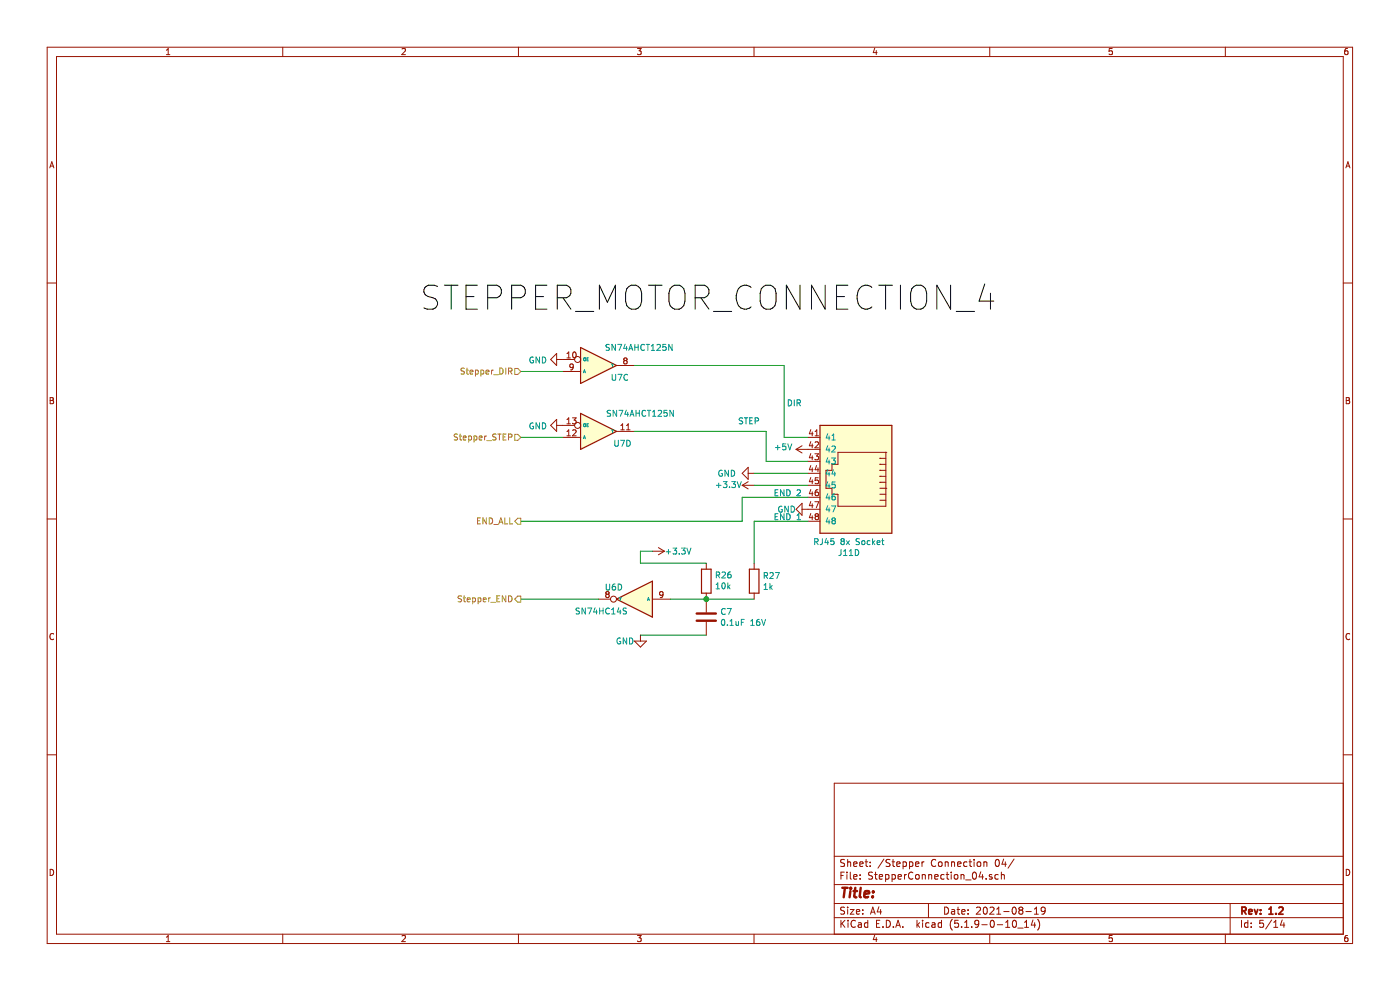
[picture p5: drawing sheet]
<svg xmlns="http://www.w3.org/2000/svg" width="420mm" height="297mm" viewBox="0 0 420 297" stroke-linecap="round" stroke-linejoin="round" font-family="sans-serif">
<path d="M0 0h419.9v296.9h-419.9z" fill-rule="evenodd" fill="#fff" stroke="#fff" stroke-width=".3"/>
<g fill="none" stroke="#981200" stroke-width=".3">
<path d="M14.1 14.1h391.7v268.7h-391.7zM17 17h386v263h-386zM49.9 16.4h1.1M49.9 15l.6-.5v1.9M84.8 14.1v2.9M120.6 14.7l.7-.2 .3 .5-1.1 1.4h1.1M155.5 14.1v2.9M191.2 14.5h1.1l-.6 .7 .6 .2v.8l-.3 .2-.8-.2M226.2 14.1v2.9M262.4 14.4l-.4 1.4h1.1M262.9 15.2v1.2M296.9 14.1v2.9"/>
<path d="M333.7 14.5h-.9l-.1 .9 .9-.1 .1 .9-.3 .2-.7-.2M367.6 14.1v2.9M404.3 14.5l-.6 .1-.2 .4-.1 1 .3 .4 .6-.2v-.9l-.6-.1-.3 .4M14.9 50.3l.7-1.8 .6 1.8M15.1 49.8h.9M403.8 50.3l.6-1.8 .6 1.8M403.9 49.8h.9M14.1 84.8h2.9M403 84.8h2.8M15 119.2h.7l.3 .3-.3 .5 .4 .4-.3 .6h-.8zM167 105.9v3.6l-1.8-1.8zM167 107.7h5.4"/>
<path d="M168.8 111.3h5.4M170.1 106l.5-.5v1.8M170.1 107.3h1M172 105.7l.2-.2a.95 .95 0 0 1 .7 .9 .95 .95 0 0 1-.7 .9l-.4-.7zM172 109.9l-.4 .3-.5-.1-.2-.2 .2-.7 .5-.1 .4 .3-.3 1.3-.6 .2M185 109.5h5.3M187.5 108.1l-.4-.4 .4-.4h.3l.3 .3-.3 .5M187.5 108.1l-.4 .3v.3l.4 .4 .5-.1 .1-.3v-.3l-.3-.3M187.5 108.1h.3M403.9 119.2h.6l.3 .3-.3 .5 .4 .4-.3 .6h-.7zM15 120h.7M167 127.5h5.4"/>
<path d="M167 125.7v3.6l-1.8-1.8zM168.8 131.1h5.4M170.1 130.6h1M170.1 125.7l.5-.5v1.8M170.1 129.3l.5-.5v1.8M170.1 127h1M171.7 125.2h1.1l-.6 .7 .5 .2 .1 .6-.3 .3-.8-.2M171.8 129l.7-.2 .3 .5-1.1 1.3h1.1M185 129.3h5.3M186.2 128.8h1.1M186.2 127.5l.6-.5v1.8M188 128.8h1"/>
<path d="M188 127.5l.5-.5v1.8M238.8 134.7h7.2M238.8 134.7l1.8 1M240.6 133.6l-1.8 1.1M242.4 131.1h3.6M242.4 138.3h3.6M243.2 128.7l-.4 1.3h1.1M243.2 132.3l-.4 1.3h1.1M243.2 135.9l-.4 1.3h1.1M243.2 139.5l-.4 1.3h1.1M243.7 129.4v1.2M243.7 133v1.2"/>
<path d="M243.7 136.6v1.2M244.5 136h1.1l-.6 .7 .5 .2 .1 .6-.4 .3-.7-.2M244.5 130.6h1.1M244.5 129.3l.5-.5v1.8M244.5 132.6l.7-.2 .4 .5-1.1 1.3h1.1M245 139.5l-.5 1.3h1.1M251.4 135.6h14.4v16.1h-14.4v-3.6h-1.8v-1.8h-1.8v-5.3h1.8v-1.8h1.8zM264 137.4h.1M264 139.2h.1M264 137.4h1.8M264 139.2h1.8M265.8 135.6h.1"/>
<path d="M403.9 120h.6M14.1 155.5h2.9M222.7 145.4h3.5M222.7 145.4l1.8 1.1M224.5 141.9h1.7M224.5 144.4l-1.8 1M224.5 140.1v3.6l-1.8-1.8zM240.6 152.6h5.4M240.6 150.8v3.6l-1.8-1.8zM242.4 141.9h3.6M242.4 145.4h3.6M242.4 149h3.6"/>
<path d="M242.4 156.2h3.6M243.2 143.1l-.4 1.3h1.1M243.2 146.7l-.4 1.3h1.1M243.2 150.3l-.4 1.3h1.1M243.2 153.9l-.4 1.2h1.1M243.7 140.2v1.2M243.7 143.8v1.2M243.7 147.4v1.2M243.7 151v1.2M243.7 154.6v1.2M244.5 150.4h1.1l-.7 1.8M244.9 154.7l-.4-.3 .4-.4h.3l.4 .3-.4 .4"/>
<path d="M244.9 154.7l-.4 .4 .1 .5 .3 .2 .5-.1 .2-.3v-.3l-.4-.4M244.9 154.7h.3M245.4 146.8l-.6 .2-.3 .6 .1 .8 .8 .1 .2-.3-.2-.6-.5-.1-.4 .3M245.4 140.2v1.2M245.5 143.2h-.9l-.1 .8 .7-.1 .4 .3v.5l-.4 .3-.7-.2M264 141h.1M264 142.8h.1M264 144.5h.1M264 148.1h1.8M264 149.9h1.8M264 141h1.8M264 142.8h1.8"/>
<path d="M264 144.5h1.8M264 146.3h1.8M265.8 146.3h.1M403 155.5h2.8M179.6 179.6h3.6M182.1 178.1l-.4-.4 .4-.4h.3l.4 .4-.4 .4M182.1 178.1l-.4 .3v.4l.4 .3 .5-.1 .2-.2v-.4l-.4-.3M182.1 178.1h.3M195.7 179.6h5.4M195.7 165.2h3.6M197.5 164.1l1.8 1.1M198.9 178.1l-.3 .3-.5-.1-.2-.2 .1-.6 .6-.2 .3 .4-.2 1.2-.6 .2"/>
<path d="M199.3 165.2l-1.8 1.1M211.9 168.8v1.8M211.9 177.8v5.7M226.2 168.8v1.8M226.2 177.8v1.8M16.1 190a.82 .82 0 0 0-1.1 .8 .82 .82 0 0 0 1.1 .7M190.3 192.1h3.6l-1.8 1.8zM192.1 190.3v1.8M211.9 186.4v3.9M404.9 190a.82 .82 0 0 0-1.1 .8 .82 .82 0 0 0 1.1 .7M14.1 226.2h2.9M403 234.7h-152.7v45.3"/>
<path d="M403 226.2h2.8M250.3 256.6h152.7M253.4 257.7l-.8-.1-.4 .4 .2 .5 .9 .4v.6l-.3 .2-.8-.1M254.3 257.6v2.1M254.3 258.5l.3-.2 .5 .1 .1 1.3M256.1 259l1-.2-.1-.4-.6-.1-.3 .3 .1 1h.8M257.9 259l1-.2-.1-.4-.6-.1-.3 .3 .1 1h.8M259.5 258.3h.8M259.8 257.6v1.8l.5 .3M261 259.5v.2M261 258.4v.2M265.2 257.5l-1.8 2.7"/>
<path d="M267 257.7l-.8-.1-.4 .4 .1 .4 1 .5v.6l-.3 .2-.8-.1M267.6 258.3h.8M267.9 257.6v1.8l.5 .3M269 259l1-.2-.1-.4-.6-.1-.3 .3 .1 1h.8M270.9 258.4l.6-.1 .4 .4v.8l-.4 .2-.6-.1M270.9 258.3v2.1M272.9 258.4l.6-.1 .4 .4-.1 .8-.3 .2-.6-.1M272.9 258.3v2.1M274.7 259l1-.2-.1-.4-.6-.1-.3 .3 .1 1h.8M276.6 258.3v1.4M277.2 258.3l-.6 .4M280.7 257.8a1 1 0 0 0-1.4 .7 1 1 0 0 0 1 1.2l.4-.2"/>
<path d="M281.6 258.5l.4-.2 .5 .2 .1 .8-.1 .3-.5 .1-.4-.2zM283.6 258.5l.3-.2 .5 .1 .1 1.3M283.6 258.3v1.4M285.5 258.5l.3-.2 .5 .1 .1 1.3M285.5 258.3v1.4M287.3 259l1-.2-.1-.4-.6-.1-.3 .3 .1 1h.8M290.1 258.4l-.6-.1-.4 .4 .1 .8 .3 .2 .6-.1M290.7 258.3h.8M291 257.6v1.8l.5 .3M292.2 257.6v.2M292.2 258.3v1.4M293.2 258.5l.4-.2 .6 .2v1l-.4 .2-.6-.2z"/>
<path d="M295.2 258.5l.3-.2 .5 .1 .1 1.3M295.2 258.3v1.4M298.8 257.8l.3-.2a1.13 1.13 0 0 1 .7 1 1.13 1.13 0 0 1-.7 1.1l-.5-.8zM301.1 257.5l-.5 1.5h1.3M301.6 258.3v1.4M304.2 257.5l-1.8 2.7M15 260.5a.93 .93 0 0 1 1.1 1 .93 .93 0 0 1-1.1 .9zM84.8 280v2.8M155.5 280v2.8M226.2 280v2.8M250.3 275h152.7M250.3 270.8h152.7"/>
<path d="M250.3 265.1h152.7M252.3 262.4h.7M252.3 275.8v2.1M252.6 276.7l.9 1.2M253.3 261.4h-1v2.1M253.4 272l-.8-.1-.4 .4 .2 .5 .9 .4v.6l-.3 .2-.8-.1M253.5 275.8l-1.2 1.2M254.1 261.4v.2M254.1 262.1v1.4M254.3 271.9v.2M254.3 272.6v1.4M254.4 275.8v.2"/>
<path d="M254.4 276.5v1.4M255.1 272.6h1.1l-1.1 1.4h1.1M255.1 261.4v1.8l.3 .3M256.1 262.8l1-.2-.1-.4-.6-.1-.3 .3 .1 1h.8M256.6 276a.84 .84 0 0 0-1.1 0 .84 .84 0 0 0-.2 1 .8 .8 0 0 0 .4 .8 .8 .8 0 0 0 .9-.1M256.9 273.3l1-.2-.1-.4-.6-.1-.3 .3 .1 1h.8M257.5 276.6h.8l.1 1.3M258 263.3v.2M258 262.2v.2M258.4 277l-.7 .1-.3 .3 .3 .5 .7-.1M258.8 273.8v.2M258.8 272.7v.2"/>
<path d="M260.3 276.6l-.6-.1-.4 .4 .1 .8 .3 .2 .6-.1M260.3 275.8v2.1M261.2 274l.6-2.1 .8 2.1M261.3 273.4h1.1M261.8 261.5l-.9-.1-.4 .4 .2 .4 1 .5v.6l-.4 .2-.8-.1M262.4 262.1h.8M262.7 261.4v1.8l.5 .3M263 276.8h.7M263.7 271.8l-.5 1.5h1.3M263.8 262.8l1-.2-.1-.4-.6-.1-.3 .3 .1 1h.8M264 275.8h-1v2.1h1M264.2 272.6v1.4"/>
<path d="M264.9 277.7v.2M265.7 262.2l.6-.1 .4 .4-.1 .8-.3 .2-.6-.1M265.7 262.1v2.1M265.9 275.8a1.07 1.07 0 0 1 1.2 1.1 1.07 1.07 0 0 1-1.2 1zM267.6 262.2l.6-.1 .4 .4-.1 .8-.3 .2-.6-.1M267.6 262.1v2.1M268 277.7v.2M268.7 277.9l.7-2.1 .7 2.1M268.9 277.3h1M269.4 262.8l1-.2-.1-.4-.6-.1-.3 .3 .1 1h.8M270.9 277.7v.2M271.4 262.1v1.4"/>
<path d="M271.9 262.1l-.5 .4M273.9 261.6a1 1 0 0 0-1.4 .7 1 1 0 0 0 1 1.2l.4-.2M274.8 262.3l.3-.2 .6 .2 .1 .8-.2 .3-.5 .1-.3-.2zM275.1 275.8v2.1M275.3 277.1l.6 .8M275.9 276.5l-.8 .8M276.7 262.3l.3-.2 .5 .1 .1 1.3M276.7 262.1v1.4M276.8 275.8v.2M276.8 276.5v1.4M278.5 270.8v4.2M278.6 262.3l.3-.2 .5 .1 .1 1.3"/>
<path d="M278.6 262.1v1.4M278.7 276.6l-.6-.1-.4 .4 .1 .8 .3 .2 .6-.1M279.6 276.6h.8l.1 1.3M280.4 262.8l1-.2-.1-.4-.6-.1-.3 .3 .1 1h.8M280.5 277l-1 .4 .3 .5 .7-.1M282.5 276.6l-.7-.1-.4 .4 .1 .8 .3 .2 .7-.1M282.5 275.8v2.1M283.2 262.2l-.6-.1-.4 .4 .1 .8 .3 .2 .6-.1M283.4 271.9a1.07 1.07 0 0 1 1.2 1 1.07 1.07 0 0 1-1.2 1.1zM283.9 262.1h.7M284.1 261.4v1.8l.5 .3M285.4 261.4v.2"/>
<path d="M285.4 262.1v1.4M285.5 272.7h.8l.1 1.3M285.7 275.5a2.42 2.42 0 0 0 0 3.3M286.4 262.3l.3-.2 .6 .2 .1 .8-.2 .3-.5 .1-.3-.2zM286.4 273.1l-.7 .1-.3 .3 .3 .5 .7-.1M287.1 272.6h.8M287.4 271.9v1.8l.5 .3M287.5 275.8h-1l-.1 1 1-.1 .2 .3-.1 .7-.3 .2-.8-.2M288.3 262.3l.3-.2 .5 .1 .1 1.3M288.3 262.1v1.4M288.5 277.7v.2M288.5 273.3l1-.2-.1-.4-.6-.1-.3 .3 .1 1h.8"/>
<path d="M289.4 277.9h1.2M289.4 276.4l.6-.6v2.1M289.7 263.7h1.6M290.4 273.8v.2M290.4 272.7v.2M291.5 277.7v.2M291.9 261.6l.3-.2a1.13 1.13 0 0 1 .8 1 1.13 1.13 0 0 1-.8 1.1l-.5-.8zM292.9 272.1l.9-.2 .4 .6-1.3 1.5h1.3M293.6 276.7l-.4 .4-.6-.1-.2-.3 .2-.8 .6-.1 .4 .4v1.2l-.6 .5h-.4M294.2 261.3l-.5 1.5h1.4M294.6 277.1h1.6M294.7 262.1v1.4"/>
<path d="M295.2 272.1l.5-.2a1.21 1.21 0 0 1-.2 2.1l-.3-.2-.2-.6zM295.8 263.3v.2M296.9 280v2.8M297 272.1l.8-.2 .4 .6-1.3 1.5h1.3M297.4 275.9l.2-.1a1.13 1.13 0 0 1 .7 1.1 1.13 1.13 0 0 1-.7 1 1.41 1.41 0 0 1-.2-2zM297.6 262.2l-.5-.1-.3 .3 .1 .3 .7 .2v.5h-.8M299 274h1.2M299 272.5l.6-.6v2.1M299.2 277.1h1.6M299.5 262.2l-.6-.1-.4 .4 .1 .8 .3 .2 .6-.1M300.4 262.3l.3-.2 .5 .1 .1 1.3M300.4 261.4v2.1"/>
<path d="M301.1 273.2h1.6M301.7 276.4l.6-.6v2.1M301.7 277.9h1.2M303.9 276l.3-.2a1.13 1.13 0 0 1 .8 1.1 1.13 1.13 0 0 1-.8 1l-.5-.8zM304 272l.1-.1a1.13 1.13 0 0 1 .8 1 1.13 1.13 0 0 1-.8 1.1 1.37 1.37 0 0 1-.1-2zM305.3 278.1h1.6M306.1 272.8l-.4-.4 .4-.5 .6 .1 .2 .3-.4 .5M306.1 272.8l-.4 .4 .1 .6 .3 .2h.4l.4-.4v-.4l-.4-.4M306.1 272.8h.4M307.4 277.9h1.2M307.4 276.4l.6-.6v2.1M307.8 273.2h1.6"/>
<path d="M309.9 275.7l-.5 1.5h1.3M310.3 274h1.2M310.3 272.5l.6-.6v2.1M310.4 276.5v1.4M311.3 275.5a2.42 2.42 0 0 1 0 3.3M313.6 272.8l-.5 .4h-.4l-.4-.4 .2-.8 .6-.1 .3 .2a1.6 1.6 0 0 1-.3 1.8l-.6 .1M367.6 280v2.8M369 270.8v9.2M372.5 275.8v2.1M374.4 276.6l-.7-.1-.4 .4 .2 .9h.9M374.4 275.8v2.1M375.4 277.7v.2"/>
<path d="M375.4 276.6v.2M379 275.8h-1l-.1 1 1-.1 .2 .3-.1 .7-.3 .2-.8-.2M381.5 275.7l-1.8 2.7M382.1 277.9h1.2M382.1 276.4l.6-.6v2.1M384.7 275.7l-.6 1.5h1.4M385.2 276.5v1.4M403.9 260.5a.93 .93 0 0 1 1 1 .93 .93 0 0 1-1 .9zM49.9 280.9l.6-.5v1.8M49.9 282.2h1.1M120.6 280.5l.7-.1 .3 .5-1.1 1.3h1.1M191.2 280.4h1.1l-.6 .7 .6 .1v.8l-.3 .2-.8-.2"/>
<path d="M262.4 280.3l-.4 1.3h1.1M262.9 281v1.2M333.7 280.4h-.9l-.1 .8 .9-.1 .1 .9-.3 .2-.7-.2M404.3 280.4h-.6l-.2 .4-.1 1 .3 .4 .6-.2v-.9h-.6l-.3 .3"/>
<circle cx="173.3" cy="107.7" r=".9"/>
<circle cx="173.3" cy="127.5" r=".9"/>
<circle cx="184.1" cy="179.6" r=".9"/>
</g>
<path d="M372.6 273l1-.1 .2-.3-.1-.5-.3-.2h-.8v2.1M373.1 273l.7 1M374.6 273.3l1-.2-.1-.4-.6-.1-.3 .3 .1 1h.8M376.3 272.6l.5 1.4 .5-1.4M378.2 273.8v.2M378.2 272.7v.2M380.7 274h1.2M380.7 272.5l.6-.6v2.1M382.8 273.8v.2M383.7 272.1l.8-.2 .4 .6-1.3 1.5h1.3" fill="none" stroke="#981200" stroke-width=".54"/>
<g fill="none" stroke="#981200" stroke-width=".72">
<path d="M209 186h5.8M209 183.9h5.8M252.7 266.1h1.6M253.5 266.1l-.4 2.8M255.1 267l-.2 1.9M255.2 266.1v.3M255.2 266.1l.2 .1-.2 .2M256.1 267h1M256.6 266.1l-.3 2.4 .1 .3 .5 .1M258.2 266.1l-.3 2.4 .3 .4M259.3 268l1.4-.3v-.5h-1.1l-.3 1.3 .3 .4 .8-.1M261.8 268.7v.2"/>
<path d="M262 267.2l.1 .1-.2 .1M262 267.2l-.1 .2"/>
</g>
<g fill="#fffecd" stroke="#fffecd" stroke-width=".36">
<path d="M174.2 123.9l10.8 5.4-10.8 5.4z"/>
<path d="M185 179.6l10.7-5.4v10.8z"/>
<path d="M174.2 104.1l10.8 5.4-10.8 5.4z"/>
<path d="M246 127.5h21.5v32.3h-21.5z" fill-rule="evenodd"/>
</g>
<path d="M174.2 104.1l10.8 5.4-10.8 5.4zM174.2 123.9l10.8 5.4-10.8 5.4zM246 127.5h21.5v32.3h-21.5zM185 179.6l10.7-5.4v10.8zM210.4 170.6h2.9v7.2h-2.9zM224.8 170.6h2.9v7.2h-2.9z" fill="none" stroke="#981200" stroke-width=".36"/>
<g fill="none" stroke="#009596" stroke-width=".3">
<path d="M160 107.1a.83 .83 0 0 0-1.1 .8 .83 .83 0 0 0 1.1 .8l.1-.7h-.4M161.9 107v1.8l-1.1-1.8v1.8M162.7 107a.9 .9 0 0 1 1 .9 .9 .9 0 0 1-1 .9zM175 111.7l.3-.9 .3 .9M175.1 111.5h.4M175.1 107.3h.6l-.1 .8-.5-.1zM176.1 107.7h.3M176.5 107.2h-.4v.9h.4M182.8 103.3l-.7-.1-.2 .2 .1 .6 .7 .3 .1 .4-.3 .3-.7-.1M183.4 109l.4 .5M183.7 112.2v1.5l.3 .3 .5-.1 .2-.2v-1.5M183.8 109.5v.4"/>
<path d="M184.1 109l-.3 .5M184.6 103.2v1.8l-1-1.8v1.8M185.3 103.2h1.2l-.8 1.8M185.4 112.2h1.2l-.8 1.8M187.5 103.1l-.4 1.3h1.1M188 103.8v1.2M188.3 112.4a.79 .79 0 0 0-1.1 .7 .79 .79 0 0 0 1.1 .7M188.6 105l.6-1.8 .6 1.8M188.8 104.5h.9M190.4 103.2v1.8M190.4 104.1h1.1M191.5 103.2v1.8"/>
<path d="M193.4 103.4a.79 .79 0 0 0-1.1 .1 .79 .79 0 0 0 0 1.1l.5 .4 .6-.2M193.9 103.2h1M194.4 103.2v1.8M195.4 105h1M195.4 103.7l.5-.5v1.8M197.1 103.4l.7-.2 .3 .5-1.1 1.3h1.1M199.7 103.2h-.8l-.1 .9 .7-.2 .4 .4v.4l-.4 .3-.7-.2M201.6 103.2v1.8l-1-1.8v1.8M160 126.8a.83 .83 0 0 0-1.1 .9 .83 .83 0 0 0 1.1 .8l.1-.7h-.4M161.9 126.7v1.8l-1.1-1.8v1.8M162.7 126.7a.9 .9 0 0 1 1 .9 .9 .9 0 0 1-1 .9zM175 131.5l.3-.9 .3 .9"/>
<path d="M175.1 131.2h.4M175.1 127.1h.6l-.1 .7-.5-.1zM176.1 127.4h.3M176.5 127h-.4v.9h.4M183.2 123.1l-.7-.1-.2 .1v.7l.7 .2 .2 .4-.4 .4-.7-.1M183.4 128.8l.4 .4M183.8 129.2v.5M184.1 128.8l-.3 .4M184.4 131.9v1.5l.4 .3h.5l.2-.3v-1.5M185 123v1.8l-1.1-1.8v1.8M185.7 123h1.2l-.8 1.8M186.2 131.9h1.2l-.8 1.8"/>
<path d="M187.9 122.9l-.4 1.3h1.1M188 131.9a.91 .91 0 0 1 1.1 .9 .91 .91 0 0 1-1.1 .9zM188.3 123.6v1.2M189 124.8l.6-1.8 .6 1.8M189.2 124.3h.8M190.8 123v1.8M190.8 123.8h1M191.8 123v1.8M193.7 123.1a.79 .79 0 0 0-1 .2 .79 .79 0 0 0 0 1l.5 .5 .5-.2M194.2 123h1M194.7 123v1.8M195.8 124.8h1"/>
<path d="M195.8 123.5l.5-.5v1.8M197.4 123.1l.7-.1 .4 .5-1.1 1.3h1.1M200.1 123h-.9v.8l.7-.2 .3 .4v.4l-.3 .4-.7-.2M202 123v1.8l-1-1.8v1.8M232.6 134.1h1.4M233.3 133.5v1.3M235.7 133h-.8l-.1 .9 .2-.2 .7 .1v.8l-.2 .2-.7-.2M236.3 133l.6 1.8 .6-1.8M248.3 130l-.4 1.3h1.1M248.3 133.6l-.4 1.3h1.1M248.3 137.2l-.4 1.2h1.1M248.7 130.7v1.2"/>
<path d="M248.7 134.3v1.2M248.7 137.9v1.2M249.5 137.3h1.1l-.6 .6 .5 .2v.8l-.2 .2-.8-.2M249.6 131.9h1M249.6 130.6l.5-.5v1.8M249.6 133.8l.7-.1 .3 .5-1.1 1.3h1.1M214.9 145.4h1.4M215.6 144.8v1.3M216.6 141a.83 .83 0 0 0-1 .8 .83 .83 0 0 0 1 .8l.1-.6h-.3M217 144.3h1.1l-.6 .7 .5 .2 .1 .6-.4 .3-.7-.2M218.5 140.9v1.8l-1-1.8v1.8M218.9 145.9v.2"/>
<path d="M219.4 140.9a.9 .9 0 0 1 1 .9 .9 .9 0 0 1-1 .9zM219.5 144.3h1.1l-.6 .7 .6 .2v.7l-.3 .2-.8-.2M221.2 144.3l.6 1.8 .6-1.8M234.6 151.8a.83 .83 0 0 0-1 .8 .83 .83 0 0 0 1 .8l.1-.7h-.4M236.5 151.7v1.8l-1.1-1.8v1.8M237.3 151.7a.9 .9 0 0 1 1.1 .9 .9 .9 0 0 1-1.1 .9zM248.3 140.8l-.4 1.2h1.1M248.3 144.4l-.4 1.2h1.1M248.3 148l-.4 1.2h1.1M248.3 151.6l-.4 1.2h1.1M248.3 155.1l-.4 1.3h1.1M248.7 141.5v1.1"/>
<path d="M248.7 145.1v1.1M248.7 148.6v1.2M248.7 152.2v1.2M248.7 155.8v1.2M249.5 151.6h1.2l-.8 1.8M249.9 156l-.3-.4 .3-.4 .6 .2v.4l-.2 .2M249.9 156l-.3 .3v.4l.3 .3h.4l.3-.3-.1-.6-.2-.1M249.9 156h.4M250 140.8l-.4 1.2h1.1M250.4 148h-.3l-.4 .5-.1 1 .3 .3 .6-.2 .1-.5-.3-.4h-.4l-.3 .4M250.4 141.5v1.1M250.5 144.4h-.8l-.1 .9 .2-.2 .7 .2v.8l-.2 .1-.7-.1"/>
<path d="M181.9 175v1.5l.3 .3h.5l.2-.3v-1.5M184.5 175h-.3a1.12 1.12 0 0 0-.2 1.8l.6-.1v-.8l-.6-.2-.3 .4M185.5 175a.91 .91 0 0 1 1 .9 .91 .91 0 0 1-1 .9zM185.8 179.1l.3 .4M186.1 179.5v.5M186.4 179.1l-.3 .4M194.2 180l.3-.9 .3 .9M194.3 179.7h.5M199.9 165.4h1.3M200.5 164.7v1.4M201.9 164.3h1.1l-.6 .6 .5 .2 .1 .6-.3 .4-.8-.2M203.8 165.9v.2"/>
<path d="M204.5 164.3h1.1l-.6 .6 .5 .2v.8l-.3 .2-.7-.2M206.1 164.3l.6 1.8 .6-1.8M214.8 176.5h1.1M214.8 175.2l.5-.5v1.8M214.9 172.3h.9v-.7l-.9-.2v1.8M215.3 172.3l.6 .9M216.6 171.6l.7-.2 .3 .5-1.1 1.3h1.1M216.7 174.9l.3-.2a.97 .97 0 0 1 .6 .9 .97 .97 0 0 1-.6 .9l-.4-.7zM218.3 174.7v1.8M218.5 175.8l.5 .7M219 175.3l-.7 .7M219.2 171.4l-.6 .2-.3 .6 .1 .8 .8 .1 .2-.2-.2-.7-.5-.1-.4 .4"/>
<path d="M229.2 176.7h1M229.2 175.4l.5-.5v1.8M229.3 172.5h.8l.1-.7-.9-.2v1.8M229.7 172.5l.6 .9M231 171.8l.6-.2 .4 .5-1.1 1.3h1.1M231 174.9v1.8M231.2 176l.5 .7M231.7 175.5l-.7 .7M232.6 171.6h1.2l-.8 1.8M244.4 162.4l.9-.1 .1-.7-1-.2v1.8M244.9 162.4l.5 .8M246.7 161.4l-.1 1.6-.6 .2"/>
<path d="M247.9 161.4l-.4 1.2h1.1M248.3 162v1.2M250.1 161.4h-.8l-.1 .9 .7-.2 .3 .4v.4l-.3 .3-.7-.2M252.3 164.7v1.5l-.7 .3M252.6 162.2l-.3-.3 .3-.5 .6 .2v.4l-.2 .2M252.6 162.2l-.3 .3v.4l.3 .3h.5l.2-.3-.1-.5-.2-.2M252.6 162.2h.4M253.1 166.5h1M253.1 165.2l.5-.5v1.8M253.9 162l.9 1.2M254.8 166.5h1M254.8 165.2l.5-.5v1.8"/>
<path d="M254.8 162l-.9 1.2M256.6 164.7a.91 .91 0 0 1 1 .9 .91 .91 0 0 1-1 .9zM257.9 161.5l-.7-.1-.3 .2v.5l.8 .4 .2 .4-.4 .3h-.7M258.7 162.1l.4-.1 .4 .4-.2 .8-.7-.2zM261 162.1l-.5-.1-.3 .4 .1 .8h.7M261.8 161.4v1.8M261.9 162.5l.5 .7M262.4 162l-.6 .7M263.1 162.6l.9-.1-.1-.4-.5-.1-.3 .3 .1 .9h.7M264.5 162h.7M264.7 161.4v1.6l.5 .2M173.8 182.3l-.7-.1-.2 .2v.5l.8 .4 .1 .4-.3 .3-.7-.1"/>
<path d="M175.6 182.2v1.8l-1-1.8v1.8M176.3 182.2h1.2l-.8 1.8M178.5 182.1l-.4 1.3h1.1M179 182.8v1.2M179.9 182.2v1.8M179.9 183.1h1M180.9 182.2v1.8M182.8 182.4a.79 .79 0 0 0-1.1 .7 .79 .79 0 0 0 1.1 .7M183.5 184h1M183.5 182.7l.5-.5v1.8M185.6 182.1l-.4 1.3h1.1M186.1 182.8v1.2"/>
<path d="M186.1 191.3a.83 .83 0 0 0-1 .8 .83 .83 0 0 0 1 .8l.1-.7h-.4M187.9 182.3l-.7-.1-.2 .2 .1 .6 .8 .3v.4l-.3 .3-.7-.1M188 191.2v1.8l-1-1.8v1.8M188.9 191.2a.9 .9 0 0 1 1 .9 .9 .9 0 0 1-1 .9zM216.6 185.8l.2-.2a.95 .95 0 0 1 .7 .9 .95 .95 0 0 1-.7 .9l-.4-.7zM217.6 182.5a.79 .79 0 0 0-1.2 .8 .79 .79 0 0 0 1.2 .7M218.2 182.4h1.2l-.8 1.8M218.2 187.2v.2M219 187.4h1M219 186.1l.5-.5v1.8M220.8 186.2l.1 1.2 .6-.2M221.5 186.2v1.2"/>
<path d="M222.4 186.5h.6M223.3 185.6h-.9v1.8M225.2 187.4h1M225.2 186.1l.5-.5v1.8M227.8 185.6h-.3a1.12 1.12 0 0 0-.2 1.8h.5l.2-.7-.4-.4h-.3l-.4 .4M228.5 185.6l.6 1.8 .6-1.8"/>
</g>
<path d="M156.2 111.3h12.6M190.3 109.5h44.9v21.6h7.2M156.2 131.1h12.6M190.3 129.3h39.5v9h12.6M226.2 141.9h16.2M226.2 145.4h16.2M242.4 149h-19.7v7.2h-66.5M242.4 156.2h-16.2v12.6M156.2 179.6h23.4M195.7 165.2h-3.6v3.6h19.8M201.1 179.6h25.1M192.1 190.3h19.8" fill="none" stroke="#009300" stroke-width=".3"/>
<g fill="none" stroke="#969400" stroke-width=".3">
<path d="M139.3 110.4l-.7-.1-.2 .2v.5l.8 .4 .1 .4-.3 .3-.7-.1M139.8 110.9h.7M140.1 110.3v1.6l.4 .2M141 111.5l.9-.1-.1-.4-.5-.1-.3 .3 .1 .8h.7M142.6 111l.6-.1 .3 .4-.2 .7h-.7M142.6 110.9v1.8M144.3 111l.5-.1 .3 .4-.1 .7h-.7M144.3 110.9v1.8M145.8 111.5l.9-.1-.1-.4-.5-.1-.3 .3 .1 .8h.7M147.5 110.9v1.2M148 110.9l-.5 .4M148.1 112.3h1.4"/>
<path d="M149.9 110.3a.9 .9 0 0 1 1 .9 .9 .9 0 0 1-1 .9zM151.7 110.3v1.8M152.6 111.3l.9-.2v-.6l-.9-.2v1.8M153 111.3l.6 .8M154.4 110.4h.9l.9 .9-.9 .9h-.9zM137.3 130.2l-.7-.1-.3 .2 .1 .6 .8 .3 .1 .3-.4 .4-.6-.1M137.8 130.7h.7M138 130.1v1.5l.5 .3M139 131.3l.8-.2-.1-.3-.5-.1-.2 .2 .1 .9h.6M140.6 130.8l.5-.1 .4 .3-.2 .8h-.7M140.6 130.7v1.8M142.2 130.8l.6-.1 .3 .3-.2 .8h-.7"/>
<path d="M142.2 130.7v1.8M143.8 131.3l.8-.2-.1-.3-.5-.1-.2 .2 .1 .9h.6M145.4 130.7v1.2M145.9 130.7l-.5 .3M146.1 132.1h1.4M148.8 130.2l-.7-.1-.2 .2v.5l.7 .3 .2 .4-.3 .4-.7-.1M149.3 130.1h1.1M149.8 130.1v1.8M150.9 130.9h.7M151.8 130.1h-.9v1.8h.9M152.6 131l.9-.1v-.6l-.9-.2v1.8M154.4 130.2h.9l.9 .9-.9 .9h-.9z"/>
<path d="M143.3 156.1h.6M144.1 155.2h-.8v1.8h.8M145.9 155.2v1.8l-1-1.8v1.8M146.8 155.2a.9 .9 0 0 1 1 .9 .9 .9 0 0 1-1 .9zM148.1 157.2h1.4M149.6 157l.7-1.8 .6 1.8M149.8 156.5h.9M151.4 155.2v1.8h.9M152.9 155.2v1.8h.9M154.4 156.2l.9-.9h.9v1.8h-.9zM138.5 178.7l-.7-.1-.3 .1v.5l.8 .4 .2 .4-.4 .4-.7-.1M139 179.2h.7"/>
<path d="M139.2 178.6v1.5l.5 .3M140.2 179.7l.8-.1v-.4h-.6l-.2 .2 .1 .9h.7M141.8 179.2h.5l.3 .3-.1 .8h-.7M141.8 179.2v1.8M143.4 179.2h.5l.4 .3-.2 .8h-.7M143.4 179.2v1.8M145 179.7l.8-.1-.1-.4h-.5l-.2 .2 .1 .9h.6M146.6 179.2v1.2M147.1 179.2l-.5 .3M149.1 179.4h.5M149.9 178.6h-.8v1.8h.8M151.7 178.6v1.8l-1-1.8v1.8"/>
<path d="M152.6 178.6a.91 .91 0 0 1 1 .9 .91 .91 0 0 1-1 .9zM155.3 178.7h.9v1.8h-.9l-.9-.9zM147.3 180.5h1.3"/>
</g>
<g fill="none" stroke="#000" stroke-width=".3">
<path d="M131.3 85.8l-1.1-.3h-1.7a1.74 1.74 0 0 0-1.4 1.7 1.74 1.74 0 0 0 1.4 1.7 2.6 2.6 0 0 1 2.8 1.7 1.87 1.87 0 0 1-1.4 2.1h-1.7l-1-.4M133.3 85.5h4.1M135.4 85.5v7.2M139.8 88.9h2.4M143.2 85.5h-3.4v7.2h3.4M146.3 89.2h2.7a1.96 1.96 0 0 0 1.5-1.8 1.96 1.96 0 0 0-1.5-1.9h-2.7v7.2M153.5 89.2h2.7a1.96 1.96 0 0 0 1.5-1.8 1.96 1.96 0 0 0-1.5-1.9h-2.7v7.2M160.7 88.9h2.4M164.1 85.5h-3.4v7.2h3.4M167.2 89.2h2.7a1.96 1.96 0 0 0 1.4-1.8 1.96 1.96 0 0 0-1.4-1.9h-2.7v7.2M168.9 89.2l2.4 3.5M172.6 93.3h5.5"/>
<path d="M179.8 92.7v-7.2l2.4 5.1 2.4-5.1v7.2M188 86.5a2.41 2.41 0 0 1 2.8-1 2.41 2.41 0 0 1 1.7 2.4v2.3a2.41 2.41 0 0 1-2.4 2.6 2.41 2.41 0 0 1-2.4-2.6v-2.3zM194.5 85.5h4.1M196.6 85.5v7.2M201.7 85.8a2.37 2.37 0 0 1 3.4 .7l.4 1.4v2.3a2.41 2.41 0 0 1-2.4 2.6 2.41 2.41 0 0 1-2.4-2.6v-2.3l.3-1.4zM208.5 89.2h2.8a1.94 1.94 0 0 0 1.4-1.8 1.94 1.94 0 0 0-1.4-1.9h-2.8v7.2M210.3 89.2l2.4 3.5M214 93.3h5.5M225.3 86.2a2.48 2.48 0 0 0-4.1 1 4.5 4.5 0 0 0 1 5.1 2.5 2.5 0 0 0 3.1-.3M228.4 86.5a2.38 2.38 0 0 1 2.7-1 2.38 2.38 0 0 1 1.7 2.4v2.3a2.38 2.38 0 0 1-1.7 2.5 2.38 2.38 0 0 1-2.7-1.1l-.4-1.4v-2.3zM240 85.5v7.2l-4.1-7.2v7.2M247.5 85.5v7.2l-4-7.2v7.2"/>
<path d="M251 88.9h2.4M254.4 85.5h-3.4v7.2h3.4M261.6 86.2a2.48 2.48 0 0 0-4.1 1 3.8 3.8 0 0 0 2 5.5h.7l1.4-.7M263.6 85.5h4.1M265.7 85.5v7.2M270.1 85.5v7.2M273.5 86.5a2.41 2.41 0 0 1 2.8-1 2.41 2.41 0 0 1 1.7 2.4v2.3a2.41 2.41 0 0 1-2.4 2.6 2.41 2.41 0 0 1-2.4-2.6v-2.3zM285.2 85.5v7.2l-4.1-7.2v7.2M286.9 93.3h5.5M295.4 85.1l-1.7 5.1h4.4M297.1 87.9v4.8"/>
</g>
<g fill="none" stroke="#0327cd" stroke-width=".3">
<path d="M236.5 119.8a.9 .9 0 0 1 1 .9 .9 .9 0 0 1-1 .9zM238.3 119.8v1.8M222.8 125.3l-.7-.1-.3 .2v.5l.8 .4 .2 .4-.4 .3h-.6M223.3 125.2h1M223.8 125.2v1.8M224.9 126.1h.6M225.8 125.2h-.9v1.8h.9M226.5 126.2l1-.2v-.6l-1-.2v1.8M239.1 120.8l1-.2v-.6l-1-.2v1.8M239.5 120.8l.6 .8M232.5 154.8h.6M232.5 147.6h.6"/>
<path d="M233.4 154h-.9v1.8h.9M233.4 146.8h-.9v1.8h.9M235.2 146.8v1.8l-1-1.8v1.8M235.2 154v1.8l-1-1.8v1.8M236.1 154a.9 .9 0 0 1 1 .9 .9 .9 0 0 1-1 .9zM236.1 146.8a.9 .9 0 0 1 1 .9 .9 .9 0 0 1-1 .9zM239.1 155.8h1M239.1 154.5l.5-.5v1.8M239.1 147l.7-.2 .3 .5-1.1 1.3h1.1"/>
</g>
<circle cx="211.9" cy="179.6" r=".72" fill="#009300" stroke="#009300" stroke-width=".3"/>
</svg>
